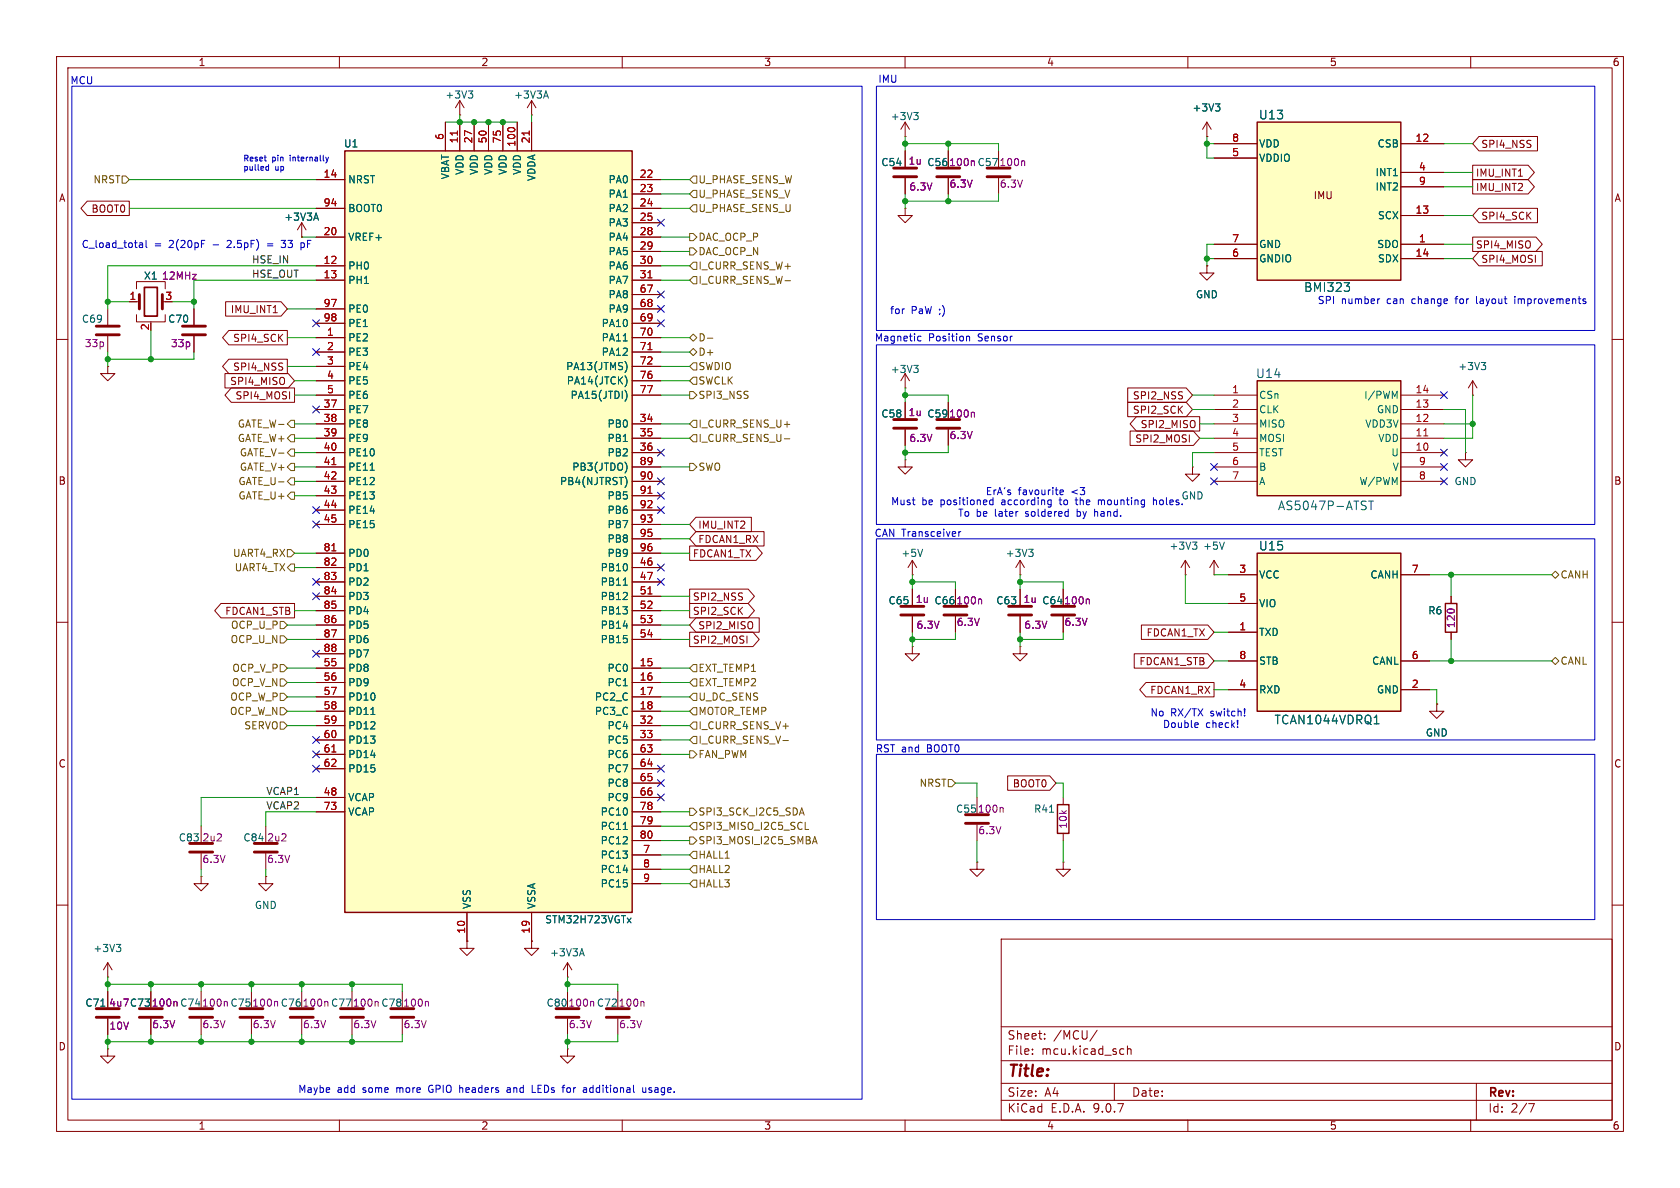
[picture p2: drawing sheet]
<svg xmlns="http://www.w3.org/2000/svg" width="297mm" height="210mm" viewBox="0 0 297 210" stroke-linecap="round" stroke-linejoin="round" font-family="sans-serif">
<defs><g id="words">
<text font-size="2.8" fill="#840000" x="178" y="190.9">Title:</text>
<g font-size="2.1" fill="#006464">
<text x="222.5" y="21.3">U13</text>
<text x="230.4" y="51.8">BMI323</text>
<text x="222" y="67">U14</text>
<text x="225.8" y="90.4">AS5047P-ATST</text>
<text x="222.5" y="97.5">U15</text>
<text x="225.2" y="128.2">TCAN1044VDRQ1</text>
</g>
<g font-size="2.1" fill="#840000">
<text x="178" y="184">Sheet:</text>
<text x="186.2" y="184">/MCU/</text>
<text x="178" y="186.7">File:</text>
<text x="184.1" y="186.7">mcu.kicad_sch</text>
<text x="178" y="196.9">KiCad</text>
<text x="178" y="194.1">Size:</text>
<text x="184.7" y="194.1">A4</text>
<text x="185.7" y="196.9">E.D.A.</text>
<text x="193.3" y="196.9">9.0.7</text>
<text x="200" y="194.1">Date:</text>
<text x="263" y="194.3">Rev:</text>
<text x="263" y="196.9">Id:</text>
<text x="267.1" y="196.9">2/7</text>
</g>
<g font-size="1.8" fill="#840000">
<text x="35" y="11.9">1</text>
<text x="85" y="11.9">2</text>
<text x="135" y="11.9">3</text>
<text x="185" y="11.9">4</text>
<text x="235" y="11.9">5</text>
<text x="285" y="11.9">6</text>
<text x="261.8" y="26.4">SPI4_NSS</text>
<text x="10.3" y="35.9">A</text>
<text x="232.1" y="35.4">IMU</text>
<text x="260.8" y="31.4">IMU_INT1</text>
<text x="260.8" y="34">IMU_INT2</text>
<text x="285.3" y="35.9">A</text>
<text x="16.1" y="37.8">BOOT0</text>
<text x="261.8" y="39.1">SPI4_SCK</text>
<text x="260.8" y="44.1">SPI4_MISO</text>
<text x="261.8" y="46.7">SPI4_MOSI</text>
<text x="40.7" y="55.6">IMU_INT1</text>
<text x="41.1" y="60.6">SPI4_SCK</text>
<text x="41.1" y="65.7">SPI4_NSS</text>
<text x="40.6" y="68.3">SPI4_MISO</text>
<text x="41.5" y="70.8">SPI4_MOSI</text>
<text x="200.2" y="70.8">SPI2_NSS</text>
<text x="200.2" y="73.3">SPI2_SCK</text>
<text x="201.6" y="75.9">SPI2_MISO</text>
<text x="200.6" y="78.4">SPI2_MOSI</text>
<text x="10.3" y="85.9">B</text>
<text x="285.3" y="85.9">B</text>
<text x="123.3" y="93.7">IMU_INT2</text>
<text x="122.4" y="98.7">FDCAN1_TX</text>
<text x="123.3" y="96.2">FDCAN1_RX</text>
<text x="122.4" y="106.4">SPI2_NSS</text>
<text x="39.7" y="108.9">FDCAN1_STB</text>
<text x="122.4" y="108.9">SPI2_SCK</text>
<text x="122.4" y="114">SPI2_MOSI</text>
<text x="123.3" y="111.4">SPI2_MISO</text>
<text x="202.6" y="112.7">FDCAN1_TX</text>
<text x="201.3" y="117.8">FDCAN1_STB</text>
<text x="203.2" y="122.9">FDCAN1_RX</text>
<text x="10.3" y="135.9">C</text>
<text x="285.3" y="135.9">C</text>
<text x="178.9" y="139.4">BOOT0</text>
<text x="10.3" y="185.9">D</text>
<text x="285.3" y="185.9">D</text>
<text x="35" y="199.9">1</text>
<text x="85" y="199.9">2</text>
<text x="135" y="199.9">3</text>
<text x="185" y="199.9">4</text>
<text x="235" y="199.9">5</text>
<text x="285" y="199.9">6</text>
</g>
<g font-size="1.8" fill="#0000c2">
<text x="12.4" y="15.1">MCU</text>
<text x="155.2" y="14.8">IMU</text>
<text x="14.3" y="44">C_load_total</text>
<text x="27.2" y="44">=</text>
<text x="30" y="44">2(20pF</text>
<text x="37.9" y="44">-</text>
<text x="40.6" y="44">2.5pF)</text>
<text x="50.6" y="44">33</text>
<text x="54.2" y="44">pF</text>
<text x="232.9" y="54">SPI</text>
<text x="237.1" y="54">number</text>
<text x="245.3" y="54">can</text>
<text x="249.9" y="54">change</text>
<text x="257.8" y="54">for</text>
<text x="261.6" y="54">layout</text>
<text x="268.6" y="54">improvements</text>
<text x="157.2" y="55.7">for</text>
<text x="161.1" y="55.7">PaW ;)</text>
<text x="154.6" y="60.6">Magnetic</text>
<text x="164.1" y="60.6">Position</text>
<text x="173" y="60.6">Sensor</text>
<text x="157.4" y="89.5">Must</text>
<text x="163" y="89.5">be</text>
<text x="166.4" y="89.5">positioned</text>
<text x="174.2" y="87.7">ErA's</text>
<text x="177.3" y="89.5">according</text>
<text x="180" y="87.7">favourite</text>
<text x="187.8" y="89.5">to</text>
<text x="189.5" y="87.7">&lt;3</text>
<text x="190.9" y="89.5">the</text>
<text x="195" y="89.5">mounting</text>
<text x="204.9" y="89.5">holes.</text>
<text x="208.8" y="88.5">GND</text>
<text x="154.5" y="95.1">CAN Transceiver</text>
<text x="169.3" y="91.6">To be</text>
<text x="176" y="91.6">later</text>
<text x="181.6" y="91.6">soldered</text>
<text x="190.8" y="91.6">by</text>
<text x="194.1" y="91.6">hand.</text>
<text x="203.3" y="126.8">No</text>
<text x="205.5" y="128.9">Double</text>
<text x="206.9" y="126.8">RX/TX</text>
<text x="213.1" y="128.9">check!</text>
<text x="214.1" y="126.8">switch!</text>
<text x="154.7" y="133.2">RST and</text>
<text x="164" y="133.2">BOOT0</text>
<text x="52.6" y="193.4">Maybe</text>
<text x="59.6" y="193.4">add</text>
<text x="64.2" y="193.4">some</text>
<text x="70.3" y="193.4">more</text>
<text x="76.2" y="193.4">GPIO headers</text>
<text x="90.5" y="193.4">and</text>
<text x="95.1" y="193.4">LEDs</text>
<text x="100.8" y="193.4">for</text>
<text x="104.6" y="193.4">additional</text>
<text x="115.3" y="193.4">usage.</text>
</g>
<g font-size="1.8" fill="#006464">
<text x="78.6" y="17.6">+3V3</text>
<text x="90.8" y="17.6">+3V3A</text>
<text x="157.4" y="21.4">+3V3</text>
<text x="210.7" y="19.9">+3V3</text>
<text x="60.7" y="26.3">U1</text>
<text x="155.7" y="29.6">C54</text>
<text x="163.8" y="29.6">C56</text>
<text x="222.5" y="26.3">VDD</text>
<text x="222.5" y="28.8">VDDIO</text>
<text x="243.4" y="26.3">CSB</text>
<text x="61.5" y="32.6">NRST</text>
<text x="79.6" y="31.8" transform="rotate(-90 79.6 31.8)">VBAT</text>
<text x="82.1" y="31" transform="rotate(-90 82.1 31)">VDD</text>
<text x="84.7" y="31" transform="rotate(-90 84.7 31)">VDD</text>
<text x="87.2" y="31" transform="rotate(-90 87.2 31)">VDD</text>
<text x="89.8" y="31" transform="rotate(-90 89.8 31)">VDD</text>
<text x="92.3" y="31" transform="rotate(-90 92.3 31)">VDD</text>
<text x="94.8" y="32.1" transform="rotate(-90 94.8 32.1)">VDDA</text>
<text x="107.5" y="32.6">PA0</text>
<text x="107.5" y="35.2">PA1</text>
<text x="243.1" y="31.3">INT1</text>
<text x="243.1" y="33.9">INT2</text>
<text x="50.2" y="39.2">+3V3A</text>
<text x="61.5" y="37.7">BOOT0</text>
<text x="107.5" y="37.7">PA2</text>
<text x="107.5" y="40.2">PA3</text>
<text x="243.5" y="39">SCX</text>
<text x="61.5" y="42.8">VREF+</text>
<text x="61.5" y="47.9">PH0</text>
<text x="107.5" y="42.8">PA4</text>
<text x="107.5" y="45.3">PA5</text>
<text x="107.5" y="47.9">PA6</text>
<text x="222.5" y="44">GND</text>
<text x="222.5" y="46.6">GNDIO</text>
<text x="243.4" y="44">SDO</text>
<text x="243.5" y="46.6">SDX</text>
<text x="25.4" y="49.6">X1</text>
<text x="61.5" y="50.4">PH1</text>
<text x="107.5" y="50.4">PA7</text>
<text x="107.5" y="52.9">PA8</text>
<text x="211.3" y="52.9">GND</text>
<text x="14.4" y="57.3">C69</text>
<text x="29.6" y="57.3">C70</text>
<text x="61.5" y="55.5">PE0</text>
<text x="61.5" y="58">PE1</text>
<text x="106.3" y="58">PA10</text>
<text x="107.5" y="55.5">PA9</text>
<text x="61.5" y="60.6">PE2</text>
<text x="61.5" y="63.1">PE3</text>
<text x="61.5" y="65.6">PE4</text>
<text x="100" y="65.6">PA13(JTMS)</text>
<text x="106.3" y="60.6">PA11</text>
<text x="106.3" y="63.1">PA12</text>
<text x="257.7" y="65.6">+3V3</text>
<text x="61.5" y="68.2">PE5</text>
<text x="61.5" y="70.7">PE6</text>
<text x="100.1" y="68.2">PA14(JTCK)</text>
<text x="100.8" y="70.7">PA15(JTDI)</text>
<text x="157.4" y="66.1">+3V3</text>
<text x="222.5" y="70.7">CSn</text>
<text x="241.1" y="70.7">I/PWM</text>
<text x="61.5" y="73.3">PE7</text>
<text x="61.5" y="75.8">PE8</text>
<text x="107.3" y="75.8">PB0</text>
<text x="155.7" y="74">C58</text>
<text x="163.8" y="74">C59</text>
<text x="222.5" y="73.3">CLK</text>
<text x="222.5" y="75.8">MISO</text>
<text x="241.3" y="75.8">VDD3V</text>
<text x="243.3" y="73.3">GND</text>
<text x="61.5" y="78.3">PE9</text>
<text x="61.5" y="80.9">PE10</text>
<text x="61.5" y="83.4">PE11</text>
<text x="101.1" y="83.4">PB3(JTDO)</text>
<text x="107.3" y="78.3">PB1</text>
<text x="107.3" y="80.9">PB2</text>
<text x="222.5" y="78.3">MOSI</text>
<text x="222.5" y="83.4">B</text>
<text x="222.5" y="80.9">TEST</text>
<text x="243.6" y="78.3">VDD</text>
<text x="245.9" y="80.9">U</text>
<text x="246.1" y="83.4">V</text>
<text x="61.5" y="86">PE12</text>
<text x="61.5" y="88.5">PE13</text>
<text x="98.9" y="86">PB4(NJTRST)</text>
<text x="107.3" y="88.5">PB5</text>
<text x="222.5" y="86">A</text>
<text x="240.2" y="86">W/PWM</text>
<text x="257" y="86">GND</text>
<text x="61.5" y="91">PE14</text>
<text x="61.5" y="93.6">PE15</text>
<text x="107.3" y="91">PB6</text>
<text x="107.3" y="93.6">PB7</text>
<text x="61.5" y="98.7">PD0</text>
<text x="61.5" y="101.2">PD1</text>
<text x="106.1" y="101.2">PB10</text>
<text x="107.3" y="96.1">PB8</text>
<text x="107.3" y="98.7">PB9</text>
<text x="159.3" y="98.7">+5V</text>
<text x="177.7" y="98.7">+3V3</text>
<text x="206.7" y="97.4">+3V3</text>
<text x="212.6" y="97.4">+5V</text>
<text x="61.5" y="103.7">PD2</text>
<text x="61.5" y="106.3">PD3</text>
<text x="106.1" y="103.7">PB11</text>
<text x="106.1" y="106.3">PB12</text>
<text x="157" y="107">C65</text>
<text x="165.1" y="107">C66</text>
<text x="176" y="107">C63</text>
<text x="184.2" y="107">C64</text>
<text x="222.5" y="102.5">VCC</text>
<text x="222.5" y="107.5">VIO</text>
<text x="242.2" y="102.5">CANH</text>
<text x="61.5" y="108.8">PD4</text>
<text x="61.5" y="111.4">PD5</text>
<text x="61.5" y="113.9">PD6</text>
<text x="106.1" y="108.8">PB13</text>
<text x="106.1" y="111.4">PB14</text>
<text x="106.1" y="113.9">PB15</text>
<text x="222.5" y="112.6">TXD</text>
<text x="252.4" y="108.8">R6</text>
<text x="61.5" y="116.4">PD7</text>
<text x="61.5" y="119">PD8</text>
<text x="107.3" y="119">PC0</text>
<text x="222.5" y="117.7">STB</text>
<text x="242.5" y="117.7">CANL</text>
<text x="61.5" y="121.5">PD9</text>
<text x="61.5" y="124.1">PD10</text>
<text x="105.1" y="124.1">PC2_C</text>
<text x="107.3" y="121.5">PC1</text>
<text x="222.5" y="122.8">RXD</text>
<text x="243.3" y="122.8">GND</text>
<text x="61.5" y="126.6">PD11</text>
<text x="61.5" y="129.1">PD12</text>
<text x="61.5" y="131.7">PD13</text>
<text x="105.1" y="126.6">PC3_C</text>
<text x="107.3" y="129.1">PC4</text>
<text x="107.3" y="131.7">PC5</text>
<text x="252" y="130.4">GND</text>
<text x="61.5" y="134.2">PD14</text>
<text x="61.5" y="136.8">PD15</text>
<text x="107.3" y="134.2">PC6</text>
<text x="107.3" y="136.8">PC7</text>
<text x="61.5" y="141.8">VCAP</text>
<text x="107.3" y="139.3">PC8</text>
<text x="107.3" y="141.8">PC9</text>
<text x="168.9" y="143.9">C55</text>
<text x="182.7" y="143.9">R41</text>
<text x="31.5" y="148.9">C83</text>
<text x="42.9" y="148.9">C84</text>
<text x="61.5" y="144.4">VCAP</text>
<text x="106.1" y="144.4">PC10</text>
<text x="106.1" y="146.9">PC11</text>
<text x="106.1" y="149.5">PC12</text>
<text x="106.1" y="152">PC13</text>
<text x="106.1" y="154.5">PC14</text>
<text x="45" y="160.9">GND</text>
<text x="83.4" y="160.8" transform="rotate(-90 83.4 160.8)">VSS</text>
<text x="94.8" y="160.8" transform="rotate(-90 94.8 160.8)">VSSA</text>
<text x="106.1" y="157.1">PC15</text>
<text x="96.3" y="163.4">STM32H723VGTx</text>
<text x="16.4" y="168.5">+3V3</text>
<text x="97.1" y="169.3">+3V3A</text>
<text x="15" y="178.2">C71</text>
<text x="19.2" y="178.2">4u7 C73</text>
<text x="35.6" y="178.2">100n C75</text>
<text x="53.4" y="178.2">100n C77</text>
<text x="96.5" y="178.2">C80</text>
</g>
<g font-size="1.8" fill="#a90000">
<text x="78.5" y="24.8" transform="rotate(-90 78.5 24.8)">6</text>
<text x="81" y="25.4" transform="rotate(-90 81 25.4)">11</text>
<text x="83.6" y="25.4" transform="rotate(-90 83.6 25.4)">27</text>
<text x="86.1" y="25.4" transform="rotate(-90 86.1 25.4)">50</text>
<text x="88.6" y="25.4" transform="rotate(-90 88.6 25.4)">75</text>
<text x="91.2" y="26" transform="rotate(-90 91.2 26)">100</text>
<text x="93.7" y="25.4" transform="rotate(-90 93.7 25.4)">21</text>
<text x="217.7" y="25.1">8</text>
<text x="217.7" y="27.7">5</text>
<text x="250.1" y="25.1">12</text>
<text x="57.1" y="31.5">14</text>
<text x="113" y="31.5">22</text>
<text x="113" y="34">23</text>
<text x="250.8" y="30.2">4</text>
<text x="250.8" y="32.8">9</text>
<text x="57.1" y="36.6">94</text>
<text x="57.1" y="41.7">20</text>
<text x="113" y="36.6">24</text>
<text x="113" y="39.1">25</text>
<text x="113" y="41.7">28</text>
<text x="250.1" y="37.8">13</text>
<text x="57.1" y="46.7">12</text>
<text x="113" y="44.2">29</text>
<text x="113" y="46.7">30</text>
<text x="217.7" y="42.9">7</text>
<text x="217.7" y="45.5">6</text>
<text x="250.1" y="45.5">14</text>
<text x="250.8" y="42.9">1</text>
<text x="22.8" y="53.1">1</text>
<text x="29.1" y="53.1">3</text>
<text x="57.1" y="49.3">13</text>
<text x="113" y="49.3">31</text>
<text x="113" y="51.8">67</text>
<text x="26.4" y="58.5" transform="rotate(-90 26.4 58.5)">2</text>
<text x="57.1" y="54.4">97</text>
<text x="57.1" y="56.9">98</text>
<text x="57.7" y="59.4">1</text>
<text x="113" y="54.4">68</text>
<text x="113" y="56.9">69</text>
<text x="113" y="59.4">70</text>
<text x="57.7" y="62">2</text>
<text x="57.7" y="64.5">3</text>
<text x="113" y="62">71</text>
<text x="113" y="64.5">72</text>
<text x="57.7" y="67.1">4</text>
<text x="57.7" y="69.6">5</text>
<text x="113" y="67.1">76</text>
<text x="113" y="69.6">77</text>
<text x="217.7" y="69.6">1</text>
<text x="250.1" y="69.6">14</text>
<text x="57.1" y="72.1">37</text>
<text x="57.1" y="74.7">38</text>
<text x="57.1" y="77.2">39</text>
<text x="113" y="74.7">34</text>
<text x="113" y="77.2">35</text>
<text x="217.7" y="72.1">2</text>
<text x="217.7" y="74.7">3</text>
<text x="217.7" y="77.2">4</text>
<text x="250.1" y="72.1">13</text>
<text x="250.1" y="74.7">12</text>
<text x="250.1" y="77.2">11</text>
<text x="57.1" y="79.8">40</text>
<text x="57.1" y="82.3">41</text>
<text x="113" y="79.8">36</text>
<text x="113" y="82.3">89</text>
<text x="217.7" y="82.3">6</text>
<text x="217.7" y="79.8">5</text>
<text x="250.1" y="79.8">10</text>
<text x="250.8" y="82.3">9</text>
<text x="57.1" y="84.8">42</text>
<text x="57.1" y="87.4">43</text>
<text x="57.1" y="89.9">44</text>
<text x="113" y="84.8">90</text>
<text x="113" y="87.4">91</text>
<text x="113" y="89.9">92</text>
<text x="217.7" y="84.8">7</text>
<text x="250.8" y="84.8">8</text>
<text x="57.1" y="92.5">45</text>
<text x="113" y="92.5">93</text>
<text x="113" y="95">95</text>
<text x="57.1" y="97.5">81</text>
<text x="57.1" y="100.1">82</text>
<text x="113" y="97.5">96</text>
<text x="113" y="100.1">46</text>
<text x="219" y="101.3">3</text>
<text x="249.5" y="101.3">7</text>
<text x="57.1" y="102.6">83</text>
<text x="57.1" y="105.2">84</text>
<text x="57.1" y="107.7">85</text>
<text x="113" y="102.6">47</text>
<text x="113" y="105.2">51</text>
<text x="113" y="107.7">52</text>
<text x="219" y="106.4">5</text>
<text x="57.1" y="110.2">86</text>
<text x="57.1" y="112.8">87</text>
<text x="113" y="110.2">53</text>
<text x="113" y="112.8">54</text>
<text x="219" y="111.5">1</text>
<text x="57.1" y="115.3">88</text>
<text x="57.1" y="117.9">55</text>
<text x="113" y="117.9">15</text>
<text x="219" y="116.6">8</text>
<text x="249.5" y="116.6">6</text>
<text x="57.1" y="120.4">56</text>
<text x="57.1" y="122.9">57</text>
<text x="57.1" y="125.5">58</text>
<text x="113" y="120.4">16</text>
<text x="113" y="122.9">17</text>
<text x="113" y="125.5">18</text>
<text x="219" y="121.7">4</text>
<text x="249.5" y="121.7">2</text>
<text x="57.1" y="128">59</text>
<text x="57.1" y="130.6">60</text>
<text x="113" y="128">32</text>
<text x="113" y="130.6">33</text>
<text x="57.1" y="133.1">61</text>
<text x="57.1" y="135.6">62</text>
<text x="113" y="133.1">63</text>
<text x="113" y="135.6">64</text>
<text x="57.1" y="140.7">48</text>
<text x="57.1" y="143.3">73</text>
<text x="113" y="138.2">65</text>
<text x="113" y="140.7">66</text>
<text x="113" y="143.3">78</text>
<text x="113" y="145.8">79</text>
<text x="113" y="148.3">80</text>
<text x="113.6" y="150.9">7</text>
<text x="113.6" y="153.4">8</text>
<text x="113.6" y="156">9</text>
<text x="82.3" y="165.1" transform="rotate(-90 82.3 165.1)">10</text>
<text x="93.7" y="165.1" transform="rotate(-90 93.7 165.1)">19</text>
</g>
<g font-size="1.8" fill="#840084">
<text x="160.5" y="29.3">1u</text>
<text x="167.7" y="29.6">100n C57</text>
<text x="167.7" y="29.6">100n</text>
<text x="176.6" y="29.6">100n</text>
<text x="160.7" y="33.9">6.3V</text>
<text x="167.8" y="33.4">6.3V</text>
<text x="176.7" y="33.4">6.3V</text>
<text x="28.5" y="49.6">12MHz</text>
<text x="14.9" y="61.6">33p</text>
<text x="30.1" y="61.6">33p</text>
<text x="160.5" y="73.8">1u</text>
<text x="167.7" y="74">100n</text>
<text x="167.8" y="77.8">6.3V</text>
<text x="160.7" y="78.3">6.3V</text>
<text x="161.8" y="106.8">1u</text>
<text x="169" y="107">100n</text>
<text x="180.8" y="106.8">1u</text>
<text x="188" y="107">100n</text>
<text x="161.9" y="111.4">6.3V</text>
<text x="169" y="110.8">6.3V</text>
<text x="181" y="111.4">6.3V</text>
<text x="188.1" y="110.8">6.3V</text>
<text x="257.4" y="111.1" transform="rotate(-90 257.4 111.1)">120</text>
<text x="172.8" y="143.9">100n</text>
<text x="35.7" y="148.9">2u2</text>
<text x="47.1" y="148.9">2u2</text>
<text x="172.8" y="147.7">6.3V</text>
<text x="188.8" y="146.6" transform="rotate(-90 188.8 146.6)">10k</text>
<text x="35.7" y="152.8">6.3V</text>
<text x="47.1" y="152.8">6.3V</text>
<text x="26.7" y="178.2">100n C74</text>
<text x="26.7" y="178.2">100n</text>
<text x="44.5" y="178.2">100n C76</text>
<text x="62.3" y="178.2">100n C78</text>
<text x="71.2" y="178.2">100n</text>
<text x="100.4" y="178.2">100n C72</text>
<text x="109.3" y="178.2">100n</text>
<text x="19.2" y="182.2">10V</text>
<text x="26.8" y="182">6.3V</text>
<text x="35.7" y="182">6.3V</text>
<text x="44.6" y="182">6.3V</text>
<text x="53.5" y="182">6.3V</text>
<text x="62.4" y="182">6.3V</text>
<text x="71.2" y="182">6.3V</text>
<text x="100.5" y="182">6.3V</text>
<text x="109.3" y="182">6.3V</text>
</g>
<g font-size="1.8" fill="#725600">
<text x="16.4" y="32.6">NRST</text>
<text x="123.4" y="35.2">U_PHASE_SENS_V</text>
<text x="123.4" y="32.6">U_PHASE_SENS_W</text>
<text x="123.4" y="37.7">U_PHASE_SENS_U</text>
<text x="123.4" y="45.3">DAC_OCP_N</text>
<text x="123.4" y="42.8">DAC_OCP_P</text>
<text x="123.4" y="47.9">I_CURR_SENS_W+</text>
<text x="123.4" y="50.4">I_CURR_SENS_W-</text>
<text x="123.4" y="60.6">D-</text>
<text x="123.4" y="65.6">SWDIO</text>
<text x="123.4" y="63.1">D+</text>
<text x="123.4" y="70.7">SPI3_NSS</text>
<text x="123.4" y="68.2">SWCLK</text>
<text x="41.9" y="75.8">GATE_W-</text>
<text x="123.4" y="75.8">I_CURR_SENS_U+</text>
<text x="41.9" y="78.3">GATE_W+</text>
<text x="42.3" y="80.9">GATE_V-</text>
<text x="42.3" y="83.4">GATE_V+</text>
<text x="123.4" y="83.4">SWO</text>
<text x="123.4" y="78.3">I_CURR_SENS_U-</text>
<text x="42.1" y="88.5">GATE_U+</text>
<text x="42.1" y="86">GATE_U-</text>
<text x="41.1" y="98.7">UART4_RX</text>
<text x="41.4" y="101.2">UART4_TX</text>
<text x="275.8" y="102.5">CANH</text>
<text x="40.7" y="113.9">OCP_U_N</text>
<text x="40.7" y="111.4">OCP_U_P</text>
<text x="41" y="119">OCP_V_P</text>
<text x="123.4" y="119">EXT_TEMP1</text>
<text x="275.8" y="117.7">CANL</text>
<text x="40.6" y="124.1">OCP_W_P</text>
<text x="40.9" y="121.5">OCP_V_N</text>
<text x="123.4" y="121.5">EXT_TEMP2</text>
<text x="123.4" y="124.1">U_DC_SENS</text>
<text x="40.5" y="126.6">OCP_W_N</text>
<text x="43.1" y="129.1">SERVO</text>
<text x="123.4" y="131.7">I_CURR_SENS_V-</text>
<text x="123.4" y="126.6">MOTOR_TEMP</text>
<text x="123.4" y="129.1">I_CURR_SENS_V+</text>
<text x="123.4" y="134.2">FAN_PWM</text>
<text x="162.5" y="139.3">NRST</text>
<text x="123.4" y="144.4">SPI3_SCK_I2C5_SDA</text>
<text x="123.4" y="146.9">SPI3_MISO_I2C5_SCL</text>
<text x="123.4" y="149.5">SPI3_MOSI_I2C5_SMBA</text>
<text x="123.4" y="154.5">HALL2</text>
<text x="123.4" y="152">HALL1</text>
<text x="123.4" y="157.1">HALL3</text>
</g>
<g font-size="1.8" fill="#0f0f0f">
<text x="44.4" y="46.6">HSE_IN</text>
<text x="44.4" y="49.2">HSE_OUT</text>
<text x="47" y="140.6">VCAP1</text>
<text x="47" y="143.2">VCAP2</text>
</g>
<g font-size="1.4" fill="#0000c2">
<text x="42.9" y="28.6">Reset</text>
<text x="48.1" y="28.6">pin</text>
<text x="51.5" y="28.6">internally</text>
<text x="42.9" y="30.2">pulled</text>
<text x="48.6" y="30.2">up</text>
</g>
</g></defs>
<g fill="none" stroke="#840000" stroke-width=".18">
<path d="M10 10h277v190h-277zM12 12h273v186h-273zM60 10v2M110 10v2M160 10v2M210 10v2M260 10v2M53.3 39.4l-.7 1.2M53.3 39.4l.8 1.2M53.3 39.4v2.5M22.9 53.3h1.7M24.1 51.1v-1.3h5.1v1.3"/>
<path d="M24.1 55.6v1.3h5.1v-1.3M26.7 56.9v.3M53.3 41.9h.1M10 60h2M285 60h2M10 110h2M285 110h2M10 160h2M53.3 175.3v2.8M71.1 175.3v2.8M177 166h108v32h-108zM285 160h2"/>
<path d="M19 185.4v1.3h1.3l-1.3 1.3-1.2-1.3h1.2M19 185.4h.1M53.3 180.1v2.8M60 198v2M71.1 180.1v2.8M100.3 185.4v1.3h1.3l-1.3 1.3-1.2-1.3h1.2M100.3 185.4h.1M110 198v2M160 198v2M177 194.5h108M177 191.5h108M177 187.5h108"/>
<path d="M177 181.5h108M182.5 186.3v.1M182.5 185.5v.1M184.7 183.6v.1M184.7 182.8v.1M194 182.1l-1.3 2M197 191.5v3M198.2 185.4l.5 .1M198.7 186.3l-.5 .1M199.3 185.5l.2-.1 .4 .1 .1 .9M199.3 184.9v1.5M210 198v2"/>
<path d="M260 198v2M261 191.5v6.5M270.2 195.1h1l-.6 1.5"/>
</g>
<path d="M55.6 38.6h.6M55.9 37.7l.4 1.2" fill="none" stroke="#006464" stroke-width=".18"/>
<path d="M24.6 52.1v2.5M28.7 52.1v2.5M51.3 178.3h4.1M51.3 179.8h4.1M69.1 178.3h4.1M69.1 179.8h4.1" fill="none" stroke="#840000" stroke-width=".51"/>
<path d="M25.5 50.8h2.3v5.1h-2.3z" fill="none" stroke="#840000" stroke-width=".3"/>
<path d="M75.6 177l.1 .2v.7" fill="none" stroke="#840084" stroke-width=".18"/>
<path d="M61 26.7h50.8v134.6h-50.8z" fill="#ffffc2"/>
<path d="M61 26.7h50.8v134.6h-50.8zM186.9 142.2h2.1v5.1h-2.1z" fill="none" stroke="#840000" stroke-width=".25"/>
<g fill="none" stroke="#840000" stroke-width=".18">
<path d="M81.3 17.8v2.5M81.3 17.8l-.8 1.3M81.3 17.8l.7 1.3M94 17.8v2.5M94 17.8l-.8 1.3M94 17.8l.7 1.3M55.9 31.8h5.1M55.9 36.8h5.1M78.7 21.6v5.1M81.3 20.3h.1M81.3 21.6v5.1M83.8 21.6v5.1"/>
<path d="M86.4 21.6v5.1M88.9 21.6v5.1M91.4 21.6v5.1M94 20.3h.1M94 21.6v5.1M111.8 31.8h5M111.8 36.8h5M111.8 34.3h5M111.8 39.4h5M19 54.6v2.8M19 59.4v2.8M34.3 54.6v2.8"/>
<path d="M34.3 59.4v2.8M55.9 41.9h5.1M55.9 47h5.1M55.9 49.5h5.1M55.9 54.6h5.1M55.9 57.2h5.1M55.9 59.7h5.1M111.8 41.9h5M111.8 47h5M111.8 49.5h5M111.8 54.6h5M111.8 57.2h5"/>
<path d="M111.8 59.7h5M111.8 44.5h5M111.8 52.1h5M19 64.8v1.2h1.3l-1.3 1.3-1.2-1.3h1.2M19 64.8h.1M55.9 62.2h5.1M55.9 64.8h5.1M55.9 67.3h5.1M55.9 69.9h5.1M55.9 72.4h5.1M55.9 74.9h5.1M55.9 77.5h5.1"/>
<path d="M111.8 62.2h5M111.8 64.8h5M111.8 67.3h5M111.8 69.9h5M111.8 74.9h5M111.8 77.5h5M55.9 80h5.1M55.9 82.6h5.1M55.9 85.1h5.1M55.9 87.6h5.1M55.9 90.2h5.1M55.9 92.7h5.1"/>
<path d="M55.9 97.8h5.1M111.8 80h5M111.8 82.6h5M111.8 85.1h5M111.8 87.6h5M111.8 90.2h5M111.8 92.7h5M111.8 97.8h5M111.8 95.3h5M180.3 99.1l-.7 1.2M180.3 99.1l.8 1.2M180.3 99.1v2.5"/>
<path d="M55.9 100.3h5.1M55.9 102.9h5.1M55.9 105.4h5.1M55.9 108h5.1M55.9 110.5h5.1M55.9 113h5.1M55.9 115.6h5.1M55.9 118.1h5.1M111.8 100.3h5M111.8 102.9h5M111.8 105.4h5M111.8 108h5"/>
<path d="M111.8 110.5h5M111.8 113h5M111.8 118.1h5M180.3 101.6h.1M55.9 120.7h5.1M55.9 123.2h5.1M55.9 125.7h5.1M55.9 128.3h5.1M55.9 130.8h5.1M55.9 133.4h5.1M55.9 135.9h5.1M111.8 120.7h5"/>
<path d="M111.8 123.2h5M111.8 125.7h5M111.8 128.3h5M111.8 130.8h5M111.8 133.4h5M111.8 135.9h5M111.8 138.4h5M35.6 154.9v1.3h1.2l-1.2 1.3-1.3-1.3h1.3M35.6 154.9h.1M35.6 146.1v2.7M35.6 150.9v2.8M47 154.9v1.3h1.3l-1.3 1.3-1.3-1.3h1.3"/>
<path d="M47 154.9h.1M47 146.1v2.7M47 150.9v2.8M55.9 141h5.1M55.9 143.5h5.1M111.8 141h5M111.8 143.5h5M111.8 146.1h5M111.8 148.6h5M111.8 151.1h5M111.8 153.7h5M111.8 156.2h5"/>
<path d="M172.7 152.4v1.3h1.3l-1.3 1.2-1.3-1.2h1.3M172.7 152.4h.1M172.7 141v2.8M172.7 145.8v2.8M188 152.4v1.3h1.2l-1.2 1.2-1.3-1.2h1.3M188 152.4h.1M188 141v1.2M188 147.3v1.3M19 172.7h.1M19 170.2l-.7 1.3M19 170.2l.8 1.3M19 170.2v2.5"/>
<path d="M19 175.3v2.8M26.7 175.3v2.8M35.6 175.3v2.8M44.4 175.3v2.8M62.2 175.3v2.8M82.5 166.4v1.2h1.3l-1.3 1.3-1.2-1.3h1.2M82.5 166.4h.1M82.5 161.3v5.1M94 166.4v1.2h1.2l-1.2 1.3-1.3-1.3h1.3M94 166.4h.1M94 161.3v5.1M100.3 172.7h.1"/>
<path d="M100.3 170.2v2.5M100.3 175.3v2.8M100.3 170.2l-.7 1.3M100.3 170.2l.8 1.3M109.2 175.3v2.8M19 180.1v2.8M26.7 180.1v2.8M35.6 180.1v2.8M44.4 180.1v2.8M62.2 180.1v2.8M100.3 180.1v2.8M109.2 180.1v2.8"/>
</g>
<g fill="none" stroke="#006464" stroke-width=".18">
<path d="M82.8 16.1h.8l-.4 .5M83.3 16.6l.3 .2v.3l-.3 .2M96.2 17h.6M96.5 16.1l.4 1.2M110.2 60.3h.7M110.5 69a1.46 1.46 0 0 1 0 1.9M110.5 64a1.49 1.49 0 0 1 0 1.8M110.5 66.5a1.47 1.47 0 0 1 0 1.9M65.4 83.1h.8M110.7 81.9l.1 .6-.1 .9M110.7 84.5l.1 .6-.1 .8M181.9 97.1h.7l-.4 .5"/>
<path d="M182.4 97.6l.2 .2v.3l-.2 .3M110.2 103.4h.7M65.6 126.3h.7M110.2 146.6h.7M185.5 143.6h.8M17.8 177.9h.7M20.6 166.9h.7l-.4 .5M21.1 167.4l.2 .3v.3l-.2 .2M102.6 168.6h.6M102.9 167.7l.4 1.3M110.9 162.3l.7 .8M111.6 162.3l-.7 .8"/>
</g>
<path d="M80.9 23.2v.7M93.6 23.2v.7M114.5 49.1h.8M114.5 61.8h.8M58.7 82.1h.7M58.7 97.4h.7M114.5 87.2h.8M114.5 105h.8M58.7 132.9h.7" fill="none" stroke="#a90000" stroke-width=".18"/>
<g fill="none" stroke="#840000" stroke-width=".51">
<path d="M17 57.7h4.1M17 59.2h4.1M32.3 57.7h4M32.3 59.2h4M33.5 149.1h4.1M33.5 150.6h4.1M45 149.1h4M45 150.6h4M170.7 144h4.1M170.7 145.5h4.1M17 178.3h4.1M17 179.8h4.1"/>
<path d="M24.6 178.3h4.1M24.6 179.8h4.1M33.5 178.3h4.1M33.5 179.8h4.1M42.4 178.3h4.1M42.4 179.8h4.1M60.2 178.3h4.1M60.2 179.8h4.1M98.3 178.3h4.1M98.3 179.8h4.1M107.2 178.3h4.1M107.2 179.8h4.1"/>
</g>
<path d="M177.2 142.7l.1 .2v.7M113.7 177l.1 .2v.7" fill="none" stroke="#840084" stroke-width=".18"/>
<path d="M222.2 97.8h25.4v27.9h-25.4z" fill="#ffffc2"/>
<path d="M222.2 97.8h25.4v27.9h-25.4zM255.5 106.7h2.1v5.1h-2.1z" fill="none" stroke="#840000" stroke-width=".25"/>
<g fill="none" stroke="#840000" stroke-width=".18">
<path d="M160 36.8v1.3h1.3l-1.3 1.3-1.3-1.3h1.3M160 36.8h.1M160 24.1h.1M160 21.6v2.5M160 26.7v2.8M160 31.5v2.8M160 21.6l-.7 1.3M160 21.6l.8 1.3M167.6 26.7v2.8M167.6 31.5v2.8M176.5 26.7v2.8M176.5 31.5v2.8"/>
<path d="M213.4 24.1h.1M213.4 21.6l-.8 1.3M213.4 21.6l.7 1.3M213.4 21.6v2.5M213.4 47v1.3h1.2l-1.2 1.2-1.3-1.2h1.3M213.4 47h.1M209.5 99.1l-.7 1.2M209.5 99.1l.8 1.2M209.5 99.1v2.5M209.5 101.6h.1M217.2 101.6h5M217.2 106.7h5"/>
<path d="M217.2 111.8h5M217.2 116.8h5M247.6 101.6h5.1M247.6 116.8h5.1M256.5 105.4v1.3M256.5 111.8v1.2M217.2 121.9h5M247.6 121.9h5.1M254 124.5v1.2h1.3l-1.3 1.3-1.3-1.3h1.3M254 124.5h.1"/>
</g>
<path d="M161.5 19.9h.8l-.4 .5M214.9 18.4h.8l-.5 .4M215.4 18.8l.3 .3v.3l-.3 .2M162.1 20.4l.2 .2v.3l-.2 .3M210.8 95.8h.8l-.4 .5M211.4 96.3l.2 .3v.3l-.2 .2M242.9 128h.9M243.2 126.6l.2-.2v1.6" fill="none" stroke="#006464" stroke-width=".18"/>
<path d="M158 29.7h4.1M158 31.2h4.1M165.6 29.7h4.1M165.6 31.2h4.1M174.5 29.7h4.1M174.5 31.2h4.1" fill="none" stroke="#840000" stroke-width=".51"/>
<path d="M181 28.4l.2 .2v.7" fill="none" stroke="#840084" stroke-width=".18"/>
<path d="M222.2 21.6h25.4v27.9h-25.4z" fill="#ffffc2"/>
<path d="M222.2 21.6h25.4v27.9h-25.4z" fill="none" stroke="#840000" stroke-width=".25"/>
<path d="M214.6 25.4h7.6M214.6 27.9h7.6M247.6 25.4h7.7M247.6 30.5h7.7M247.6 33h7.7M247.6 38.1h7.7M214.6 43.2h7.6M214.6 45.7h7.6M247.6 43.2h7.7M247.6 45.7h7.7M259.1 80v1.3h1.2l-1.2 1.3-1.3-1.3h1.3M259.1 80h.1" fill="none" stroke="#840000" stroke-width=".18"/>
<path d="M237.6 50h1l-.5 .6M238.3 50.6l.3 .2v.4l-.3 .3" fill="none" stroke="#006464" stroke-width=".18"/>
<path d="M222.2 67.3h25.4v20.3h-25.4z" fill="#ffffc2"/>
<path d="M222.2 67.3h25.4v20.3h-25.4z" fill="none" stroke="#840000" stroke-width=".25"/>
<g fill="none" stroke="#840000" stroke-width=".18">
<path d="M15.4 35.6h7.5v2.5h-7.5l-1.1-1.3zM55.9 31.8h5.1M55.9 36.8h5.1M78.7 21.6v5.1M81.3 21.6v5.1M83.8 21.6v5.1M86.4 21.6v5.1M88.9 21.6v5.1M91.4 21.6v5.1M94 21.6v5.1M111.8 31.8h5M111.8 36.8h5"/>
<path d="M111.8 34.3h5M111.8 39.4h5M160 26.7v2.8M160 31.5v2.8M167.6 26.7v2.8M167.6 31.5v2.8M213.4 24.1h.1M214.6 25.4h7.6M214.6 27.9h7.6M247.6 25.4h7.7M247.6 30.5h7.7M247.6 33h7.7"/>
<path d="M247.6 38.1h7.7M260.3 29.2h9.9l1.1 1.3-1.1 1.3h-9.9zM260.3 31.7h9.9l1.1 1.3-1.1 1.3h-9.9zM261.5 36.8h10.3v2.6h-10.3l-1.2-1.3zM261.5 24.1h10.3v2.6h-10.3l-1.2-1.3zM22.9 53.3h1.2M34.3 54.6v2.8M34.3 59.4v2.8M39.9 53.3h9.8l1.1 1.3-1.1 1.3h-9.8zM40.5 58.4h10.3v2.6h-10.3l-1.2-1.3zM53.3 41.9h.1M55.9 41.9h5.1"/>
<path d="M55.9 47h5.1M55.9 49.5h5.1M55.9 54.6h5.1M55.9 57.2h5.1M55.9 59.7h5.1M111.8 41.9h5M111.8 47h5M111.8 49.5h5M111.8 54.6h5M111.8 57.2h5M111.8 59.7h5M111.8 44.5h5"/>
<path d="M111.8 52.1h5M213.4 47h.1M214.6 43.2h7.6M214.6 45.7h7.6M247.6 43.2h7.7M247.6 45.7h7.7M260.3 41.9h11.2l1.2 1.3-1.2 1.3h-11.2zM261.5 44.4h11.2v2.6h-11.2l-1.2-1.3zM39.8 66h11.2l1.1 1.3-1.1 1.3h-11.2zM40.5 63.5h10.3v2.5h-10.3l-1.2-1.2zM40.9 68.6h11.2v2.5h-11.2l-1.1-1.2zM55.9 69.9h5.1"/>
<path d="M55.9 72.4h5.1M55.9 74.9h5.1M55.9 77.5h5.1M55.9 62.2h5.1M55.9 64.8h5.1M55.9 67.3h5.1M111.8 69.9h5M111.8 74.9h5M111.8 77.5h5M111.8 62.2h5M111.8 64.8h5M111.8 67.3h5"/>
<path d="M160 68.6h.1M160 66l-.7 1.3M160 66l.8 1.3M160 66v2.6M160 71.1v2.8M160 75.9v2.8M167.6 71.1v2.8M167.6 75.9v2.8M199.4 68.6h10.3l1.1 1.3-1.1 1.2h-10.3zM199.4 71.1h10.3l1.1 1.3-1.1 1.3h-10.3zM199.8 76.2h11.2l1.1 1.3-1.1 1.2h-11.2zM200.9 73.7h11.2v2.5h-11.2l-1.1-1.3z"/>
<path d="M214.6 69.9h7.6M214.6 72.4h7.6M214.6 74.9h7.6M214.6 77.5h7.6M247.6 69.9h7.7M247.6 72.4h7.7M247.6 74.9h7.7M247.6 77.5h7.7M260.3 69.9h.1M260.3 67.3l-.7 1.3M260.3 67.3l.8 1.3M260.3 67.3v2.6"/>
<path d="M55.9 82.6h5.1M55.9 85.1h5.1M55.9 80h5.1M55.9 87.6h5.1M55.9 90.2h5.1M55.9 92.7h5.1M55.9 97.8h5.1M111.8 82.6h5M111.8 85.1h5M111.8 80h5M111.8 87.6h5M111.8 90.2h5"/>
<path d="M111.8 92.7h5M111.8 97.8h5M111.8 95.3h5M121.9 96.5h11.8l1.1 1.3-1.1 1.3h-11.8zM123 91.4h9.8v2.6h-9.8l-1.1-1.3zM123 94h12.1v2.5h-12.1l-1.1-1.2zM160 81.3v1.3h1.3l-1.3 1.2-1.3-1.2h1.3M160 81.3h.1M161.3 99.1l-.8 1.2M161.3 99.1l.8 1.2M161.3 99.1v2.5M210.8 82.6v1.2h1.3l-1.3 1.3-1.3-1.3h1.3"/>
<path d="M210.8 82.6h.1M214.6 82.6h7.6M214.6 85.1h7.6M214.6 80h7.6M214.6 99.1l-.7 1.2M214.6 99.1l.8 1.2M214.6 99.1v2.5M247.6 82.6h7.7M247.6 85.1h7.7M247.6 80h7.7M39.1 106.7h13v2.5h-13l-1.1-1.2zM55.9 100.3h5.1"/>
<path d="M55.9 102.9h5.1M55.9 105.4h5.1M55.9 108h5.1M55.9 110.5h5.1M55.9 113h5.1M55.9 115.6h5.1M55.9 118.1h5.1M111.8 100.3h5M111.8 102.9h5M111.8 105.4h5M111.8 108h5M111.8 110.5h5"/>
<path d="M111.8 113h5M111.8 118.1h5M121.9 104.1h10.4l1.1 1.3-1.1 1.3h-10.4zM121.9 106.7h10.4l1.1 1.3-1.1 1.2h-10.4zM121.9 111.8h11.2l1.1 1.2-1.1 1.3h-11.2zM123 109.2h11.2v2.6h-11.2l-1.1-1.3zM161.3 101.6h.1M161.3 114.3v1.3h1.3l-1.3 1.2-1.3-1.2h1.3M161.3 114.3h.1M161.3 104.1v2.8M161.3 109v2.8M168.9 104.1v2.8"/>
<path d="M168.9 109v2.8M180.3 114.3v1.3h1.3l-1.3 1.2-1.2-1.2h1.2M180.3 114.3h.1M180.3 104.1v2.8M180.3 109v2.8M188 104.1v2.8M188 109v2.8M200.5 115.6h13l1.1 1.2-1.1 1.3h-13zM201.8 110.5h11.7l1.1 1.3-1.1 1.2h-11.7zM214.6 101.6h.1M217.2 101.6h5M217.2 106.7h5"/>
<path d="M217.2 111.8h5M217.2 116.8h5M247.6 101.6h5.1M247.6 116.8h5.1M256.5 105.4v1.3M256.5 111.8v1.2M55.9 120.7h5.1M55.9 123.2h5.1M55.9 125.7h5.1M55.9 128.3h5.1M55.9 130.8h5.1M55.9 133.4h5.1"/>
<path d="M55.9 135.9h5.1M111.8 120.7h5M111.8 123.2h5M111.8 125.7h5M111.8 128.3h5M111.8 130.8h5M111.8 133.4h5M111.8 135.9h5M111.8 138.4h5M178.1 137.2h7.5l1.1 1.2-1.1 1.3h-7.5zM202.6 120.6h12v2.6h-12l-1.1-1.3zM217.2 121.9h5"/>
<path d="M247.6 121.9h5.1M254 124.5h.1M55.9 141h5.1M55.9 143.5h5.1M111.8 141h5M111.8 143.5h5M111.8 146.1h5M111.8 148.6h5M111.8 151.1h5M111.8 153.7h5M111.8 156.2h5M19 175.3v2.8"/>
<path d="M26.7 175.3v2.8M82.5 166.4h.1M82.5 161.3v5.1M94 166.4h.1M94 161.3v5.1M19 180.1v2.8M26.7 180.1v2.8"/>
</g>
<g fill="none" stroke="#006464" stroke-width=".18">
<path d="M214.9 18.4h.8l-.5 .4M215.4 18.8l.3 .3v.3l-.3 .2M55.6 38.6h.6M55.9 37.7l.4 1.2M237.6 50h1l-.5 .6M238.3 50.6l.3 .2v.4l-.3 .3M110.2 60.3h.7M110.5 69a1.46 1.46 0 0 1 0 1.9M110.5 64a1.49 1.49 0 0 1 0 1.8M110.5 66.5a1.47 1.47 0 0 1 0 1.9M161.5 64.6h.8l-.4 .5M162.1 65.1l.2 .2v.3l-.2 .3"/>
<path d="M246.6 70.1l.4-.9v1.2M261.9 64.1h.7l-.4 .5M262.4 64.6l.2 .2v.3l-.2 .2M65.4 83.1h.8M110.7 81.9l.1 .6-.1 .9M110.7 84.5l.1 .6-.1 .8M163.1 97.1l-.4 1.3M216.4 95.8l-.4 1.3M242 88.6h.8M242.4 88.6v1.5M110.2 103.4h.7M65.6 126.3h.7"/>
<path d="M242.9 128h.9M243.2 126.6l.2-.2v1.6M110.2 146.6h.7M17.8 177.9h.7M110.9 162.3l.7 .8M111.6 162.3l-.7 .8"/>
</g>
<path d="M80.9 23.2v.7M93.6 23.2v.7M114.5 49.1h.8M114.5 61.8h.8M251.7 77.1h.7M58.7 82.1h.7M58.7 97.4h.7M114.5 87.2h.8M114.5 105h.8M58.7 132.9h.7" fill="none" stroke="#a90000" stroke-width=".18"/>
<path d="M158 74.2h4.1M158 75.7h4.1M165.6 74.2h4.1M165.6 75.7h4.1M159.3 107.2h4M159.3 108.7h4M166.9 107.2h4M166.9 108.7h4M178.3 107.2h4.1M178.3 108.7h4.1M185.9 107.2h4.1M185.9 108.7h4.1" fill="none" stroke="#840000" stroke-width=".51"/>
<path d="M172.1 72.9l.2 .2v.6M173.4 105.9l.1 .2v.7M192.4 105.9l.2 .2v.7" fill="none" stroke="#840084" stroke-width=".18"/>
<g fill="none" stroke="#725600" stroke-width=".18">
<path d="M21.6 31.1h.6l.7 .7-.7 .6h-.6zM122.6 33.7h.6v1.2h-.6l-.7-.6zM122.6 36.2h.6v1.3h-.6l-.7-.7zM122.6 31.1h.6v1.3h-.6l-.7-.6zM121.9 49.5l.7-.6h.6v1.3h-.6zM121.9 59.7l.7-.6 .6 .6-.6 .6zM121.9 43.8h.7l.6 .7-.6 .6h-.7zM121.9 41.3h.7l.6 .6-.6 .6h-.7zM122.6 46.4h.6v1.2h-.6l-.7-.6zM125.1 59.8h.9M138.8 49.6h.9M51.4 74.3h.7v1.3h-.7l-.6-.7z"/>
<path d="M51.4 76.8h.7v1.3h-.7l-.6-.6zM121.9 69.2h.7l.6 .7-.6 .6h-.7zM121.9 62.2l.7-.6 .6 .6-.6 .7zM121.9 67.3l.7-.6h.6v1.2h-.6zM122.6 64.1h.6v1.3h-.6l-.7-.6zM122.6 76.8h.6v1.3h-.6l-.7-.6zM122.6 74.3h.6v1.3h-.6l-.7-.7zM138.7 77.6h.9M138.7 75h.9M50.8 97.2h.6l.7 .6-.7 .6h-.6zM50.8 80l.6-.6h.7v1.2h-.7zM50.8 85.1l.6-.6h.7v1.2h-.7z"/>
<path d="M51.4 87h.7v1.3h-.7l-.6-.7zM51.4 99.7h.7v1.3h-.7l-.6-.7zM51.4 81.9h.7v1.3h-.7l-.6-.6zM121.9 81.9h.7l.6 .7-.6 .6h-.7zM49.5 117.5h.7l.6 .6-.6 .6h-.7zM49.5 112.4h.7l.6 .6-.6 .7h-.7zM49.5 109.9h.7l.6 .6-.6 .6h-.7zM122.6 117.5h.6v1.2h-.6l-.7-.6zM274.3 116.8l.7-.6 .6 .6-.6 .7zM275 101l.6 .6-.6 .6-.7-.6zM49.5 127.6h.7l.6 .7-.6 .6h-.7zM49.5 122.6h.7l.6 .6-.6 .6h-.7z"/>
<path d="M49.5 125.1h.7l.6 .6-.6 .7h-.7zM49.5 120h.7l.6 .7-.6 .6h-.7zM121.9 132.7h.7l.6 .7-.6 .6h-.7zM121.9 125.7l.7-.6h.6v1.3h-.6zM122.6 120h.6v1.3h-.6l-.7-.6zM122.6 130.2h.6v1.2h-.6l-.7-.6zM122.6 127.6h.6v1.3h-.6l-.7-.6zM122.6 122.6h.6v1.2h-.6l-.7-.6zM138.4 130.9h1M167.6 137.8h.7l.6 .6-.6 .7h-.7zM121.9 142.9h.7l.6 .6-.6 .6h-.7zM121.9 148h.7l.6 .6-.6 .6h-.7z"/>
<path d="M122.6 155.6h.6v1.2h-.6l-.7-.6zM122.6 153h.6v1.3h-.6l-.7-.6zM122.6 145.4h.6v1.3h-.6l-.7-.6zM122.6 150.5h.6v1.3h-.6l-.7-.7zM141.4 143.7h.6M141.7 142.8l.5 1.3M142.3 146.6h.7M143.6 149.2l.4-1.3 .5 1.3M143.7 148.8h.6"/>
</g>
<g fill="none" stroke="#009600" stroke-width=".18">
<path d="M22.9 36.8h33M22.9 31.8h33M78.7 21.6h12.7M81.3 20.3v1.3M94 20.3v1.3M116.8 34.3h5.1M116.8 36.8h5.1M116.8 31.8h5.1M160 24.1v2.6M160 34.3v2.5M160 25.4h16.5v1.3M167.6 25.4v1.3"/>
<path d="M167.6 34.3v1.3M176.5 34.3v1.3h-16.5M213.4 24.1v3.8h1.2M213.4 25.4h1.2M255.3 25.4h5M255.3 38.1h5M255.3 33h5M255.3 30.5h5M19 53.3h3.9M26.7 58.4v5.1M30.5 53.3h3.8M50.8 59.7h5.1"/>
<path d="M50.8 54.6h5.1M53.3 41.9h2.6M55.9 49.5h-21.6v5.1M55.9 47h-36.9v7.6M116.8 41.9h5.1M116.8 49.5h5.1M116.8 47h5.1M116.8 59.7h5.1M116.8 44.5h5.1M213.4 45.7h1.2M214.6 43.2h-1.2v3.8M255.3 45.7h5"/>
<path d="M255.3 43.2h5M19 62.2v2.6M34.3 62.2v1.3h-15.3M50.8 64.8h5.1M52.1 77.5h3.8M52.1 67.3h3.8M52.1 74.9h3.8M52.1 69.9h3.8M116.8 77.5h5.1M116.8 67.3h5.1M116.8 62.2h5.1M116.8 64.8h5.1"/>
<path d="M116.8 74.9h5.1M116.8 69.9h5.1M160 68.6v2.5M160 78.7v2.6M160 69.9h7.6v1.2M167.6 78.7v1.3h-7.6M210.8 69.9h3.8M210.8 72.4h3.8M212.1 77.5h2.5M212.1 74.9h2.5M255.3 74.9h5M255.3 72.4h3.8v7.6"/>
<path d="M260.3 69.9v7.6h-5M52.1 85.1h3.8M52.1 97.8h3.8M52.1 82.6h3.8M52.1 80h3.8M52.1 87.6h3.8M116.8 95.3h5.1M116.8 97.8h5.1M116.8 92.7h5.1M116.8 82.6h5.1M214.6 80h-3.8v2.6M50.8 118.1h5.1"/>
<path d="M50.8 113h5.1M50.8 110.5h5.1M52.1 108h3.8M52.1 100.3h3.8M116.8 118.1h5.1M116.8 113h5.1M116.8 110.5h5.1M116.8 105.4h5.1M116.8 108h5.1M161.3 101.6v2.5M161.3 111.8v2.5M161.3 102.9h7.6v1.2"/>
<path d="M168.9 111.8v1.2h-7.6M180.3 101.6v2.5M180.3 111.8v2.5M180.3 102.9h7.7v1.2M188 111.8v1.2h-7.7M209.5 101.6v5.1h7.7M214.6 116.8h2.6M214.6 101.6h2.6M214.6 111.8h2.6M252.7 116.8h21.6M252.7 101.6h21.6M256.5 101.6v3.8"/>
<path d="M256.5 113v3.8M50.8 125.7h5.1M50.8 123.2h5.1M50.8 120.7h5.1M50.8 128.3h5.1M116.8 125.7h5.1M116.8 123.2h5.1M116.8 120.7h5.1M116.8 128.3h5.1M116.8 133.4h5.1M116.8 130.8h5.1M168.9 138.4h3.8v2.6"/>
<path d="M186.7 138.4h1.3v2.6M214.6 121.9h2.6M252.7 121.9h1.3v2.6M35.6 153.7v1.2M47 153.7v1.2M55.9 141h-20.3v5.1M55.9 143.5h-8.9v2.6M116.8 143.5h5.1M116.8 151.1h5.1M116.8 148.6h5.1M116.8 146.1h5.1M116.8 153.7h5.1"/>
<path d="M116.8 156.2h5.1M172.7 148.6v3.8M188 148.6v3.8M19 172.7v2.6M19 174h52.1v1.3M26.7 174v1.3M35.6 174v1.3M44.4 174v1.3M53.3 174v1.3M62.2 174v1.3M100.3 174h8.9v1.3M100.3 172.7v2.6"/>
<path d="M19 182.9v2.5M26.7 182.9v1.3M35.6 182.9v1.3M44.4 182.9v1.3M53.3 182.9v1.3M62.2 182.9v1.3M71.1 182.9v1.3h-52.1M100.3 182.9v2.5M109.2 182.9v1.3h-8.9"/>
</g>
<g fill="none" stroke="#000084" stroke-width=".18">
<path d="M116.2 38.8l1.2 1.2M117.4 38.8l-1.2 1.2M55.3 56.5l1.2 1.3M56.5 56.5l-1.2 1.3M116.2 56.5l1.2 1.3M116.2 51.5l1.2 1.2M116.2 54l1.2 1.2M117.4 54l-1.2 1.2M117.4 56.5l-1.2 1.3M117.4 51.5l-1.2 1.2M55.3 61.6l1.2 1.2M55.3 71.8l1.2 1.2"/>
<path d="M56.5 61.6l-1.2 1.2M56.5 71.8l-1.2 1.2M116.2 79.4l1.2 1.2M117.4 79.4l-1.2 1.2M254.7 79.4l1.2 1.2M254.7 69.2l1.2 1.3M255.9 79.4l-1.2 1.2M255.9 69.2l-1.2 1.3M55.3 89.6l1.2 1.2M55.3 92.1l1.2 1.2M56.5 89.6l-1.2 1.2M56.5 92.1l-1.2 1.2"/>
<path d="M116.2 87l1.2 1.2M116.2 89.6l1.2 1.2M116.2 84.5l1.2 1.2M116.2 99.7l1.2 1.2M117.4 87l-1.2 1.2M117.4 89.6l-1.2 1.2M117.4 84.5l-1.2 1.2M117.4 99.7l-1.2 1.2M214 84.5l1.2 1.2M214 81.9l1.2 1.3M215.2 84.5l-1.2 1.2M215.2 81.9l-1.2 1.3"/>
<path d="M254.7 84.5l1.2 1.2M254.7 81.9l1.2 1.3M255.9 84.5l-1.2 1.2M255.9 81.9l-1.2 1.3M55.3 104.8l1.2 1.2M55.3 115l1.2 1.2M55.3 102.3l1.2 1.2M56.5 104.8l-1.2 1.2M56.5 115l-1.2 1.2M56.5 102.3l-1.2 1.2M116.2 102.3l1.2 1.2M117.4 102.3l-1.2 1.2"/>
<path d="M55.3 130.2l1.2 1.2M55.3 132.7l1.2 1.3M55.3 135.3l1.2 1.2M56.5 130.2l-1.2 1.2M56.5 132.7l-1.2 1.3M56.5 135.3l-1.2 1.2M116.2 137.8l1.2 1.2M116.2 135.3l1.2 1.2M117.4 137.8l-1.2 1.2M117.4 135.3l-1.2 1.2M116.2 140.4l1.2 1.2M117.4 140.4l-1.2 1.2"/>
</g>
<g fill="none" stroke="#0000c2" stroke-width=".18">
<path d="M12.7 15.2h139.7v179.1h-139.7zM154.9 15.2h127v43.2h-127zM46.7 27.8h.4M47 28.5h.1M47.1 30h.4M47.1 29.5h.4M47.5 29.1v1M57.6 27.8l.2 .7M57.8 28.5l-.2 .3M58.1 27.8l-.3 .7M24.7 43h.5v.8M24.7 43.7h.5"/>
<path d="M25.2 43.2l-.5 .1M25.8 42.5v1.1l.2 .2M35.6 42.5h.6M47.3 43.1h1M47.3 43.5h1M49.7 43.6l.5 .2M49.7 42.5h.8l-.4 .5h.1M53.2 43l.4-.1 .2 .1M53.2 42.9v1.3M53.8 43.6l-.2 .2-.4-.1M162.8 59.5l-.3-.1-.2 .1M170.9 59.5h.5v.8"/>
<path d="M243.9 52.8l-.2 .1M261 52.4v1.1l.2 .2M267.8 52.4v.1M267.8 52.8v.9M280.2 53.2l.2 .2-.2 .3M280.2 52.8l.1 .1M154.9 61h127v31.7h-127zM162.3 60.2l.2 .1 .3-.1M154.9 95.3h127v35.5h-127zM169.5 94v.8M169.9 94l-.4 .2M175.2 88.4l-.3 .2v.4l.3 .2h.4"/>
<path d="M175.4 88.4h.2M175.6 88v1.2M185.7 88.4h.1M185.8 89.2h-.3M185.8 88.4v1l-.1 .2h-.3M187.4 87l.6-.1-.1-.2-.3-.1-.2 .2 .1 .6h.4M190.2 88l.1 1.2M193.5 90v1.3M193.7 90.4l-.2 .1M194.2 88.4v.8M194.5 88.4l-.3 .1M203.9 88.5l.4-.1 .2 .2"/>
<path d="M203.9 88v1.2M154.9 133.4h127v29.2h-127zM211.6 127.8l.2 .3-.6 .1M211.8 128.5l-.2 .1M218.7 127.4l.1 .7M218.8 128.5v.1M218.8 127.3v.8M218.8 127.4v.7M220 126.4v.2M220 125.3v.8M90 192.3h-.3M90.1 192.6h-.3l-.2 .2 .1 .3h.4"/>
<path d="M94.1 191.8v1.3h.6M103.3 192.3h.2l.2 .2v.6M103.7 193.1h-.4M103.7 192.6h-.4M113.6 192.3l.1 .8h.3l.2-.1M114.2 192.3v.8M114.7 193.1h.1M114.8 192.3v.3"/>
</g>
<g fill="#009600" stroke="#009600" stroke-width=".18">
<circle cx="81.3" cy="21.6" r=".46"/>
<circle cx="88.9" cy="21.6" r=".46"/>
<circle cx="83.8" cy="21.6" r=".46"/>
<circle cx="86.4" cy="21.6" r=".46"/>
<circle cx="100.3" cy="184.2" r=".46"/>
<circle cx="100.3" cy="174" r=".46"/>
<circle cx="62.2" cy="184.2" r=".46"/>
<circle cx="62.2" cy="174" r=".46"/>
<circle cx="35.6" cy="174" r=".46"/>
<circle cx="19" cy="184.2" r=".46"/>
<circle cx="26.7" cy="184.2" r=".46"/>
<circle cx="19" cy="174" r=".46"/>
<circle cx="35.6" cy="184.2" r=".46"/>
<circle cx="26.7" cy="174" r=".46"/>
<circle cx="44.4" cy="184.2" r=".46"/>
<circle cx="53.3" cy="174" r=".46"/>
<circle cx="44.4" cy="174" r=".46"/>
<circle cx="53.3" cy="184.2" r=".46"/>
<circle cx="26.7" cy="63.5" r=".46"/>
<circle cx="19" cy="53.3" r=".46"/>
<circle cx="19" cy="63.5" r=".46"/>
<circle cx="34.3" cy="53.3" r=".46"/>
<circle cx="256.5" cy="116.8" r=".46"/>
<circle cx="256.5" cy="101.6" r=".46"/>
<circle cx="213.4" cy="25.4" r=".46"/>
<circle cx="167.6" cy="25.4" r=".46"/>
<circle cx="160" cy="25.4" r=".46"/>
<circle cx="213.4" cy="45.7" r=".46"/>
<circle cx="260.3" cy="74.9" r=".46"/>
<circle cx="160" cy="69.9" r=".46"/>
<circle cx="167.6" cy="35.6" r=".46"/>
<circle cx="160" cy="35.6" r=".46"/>
<circle cx="180.3" cy="102.9" r=".46"/>
<circle cx="161.3" cy="102.9" r=".46"/>
<circle cx="160" cy="80" r=".46"/>
<circle cx="180.3" cy="113" r=".46"/>
<circle cx="161.3" cy="113" r=".46"/>
</g>
<use href="#words"/>
</svg>
